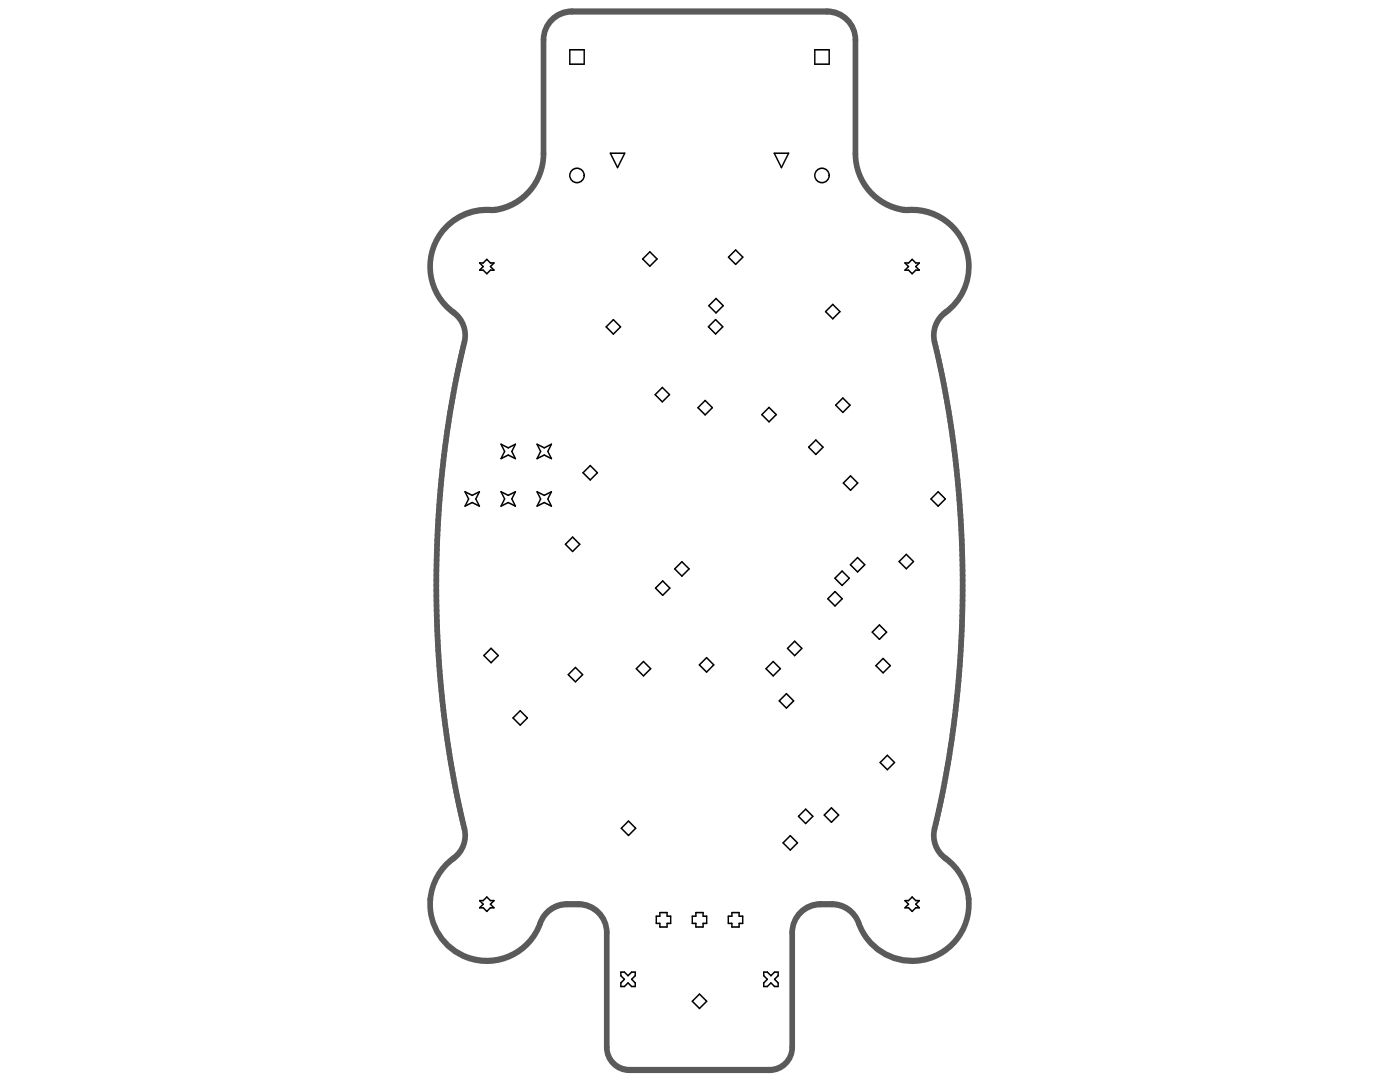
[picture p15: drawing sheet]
<svg xmlns="http://www.w3.org/2000/svg" width="279mm" height="216mm" viewBox="0 0 279 216" stroke-linecap="round" stroke-linejoin="round" font-family="sans-serif">
<path d="M85.9 179.5h.1M193.3 179.4a11.8 11.8 0 0 0-5.3-8.7 5.9 5.9 0 0 1-1.3-6.3 214.3 214.3 0 0 0-.3-97 6.1 6.1 0 0 1 3.1-5.7 11.3 11.3 0 0 0 2.9-13.1 11.3 11.3 0 0 0-11.7-6.7 11.3 11.3 0 0 1-10-11.2v-22.8a5.7 5.7 0 0 0-5.6-5.6h-51a5.7 5.7 0 0 0-5.6 5.6v22.8a11.1 11.1 0 0 1-11.7 11.2 11.4 11.4 0 0 0-10.6 8.4 11.4 11.4 0 0 0 5 12.6 5.9 5.9 0 0 1 1.3 6.3 214.3 214.3 0 0 0 .3 97 6 6 0 0 1-3.1 5.7 11.3 11.3 0 0 0-3.8 7.6M193.3 179.4a11.4 11.4 0 0 1-9.3 12.2 11.4 11.4 0 0 1-12.9-8.1 5.7 5.7 0 0 0-5.1-3.1 7.8 7.8 0 0 0-5.6 1.1 5.6 5.6 0 0 0-2.3 4.6v22.9a4.5 4.5 0 0 1-4.5 4.5h-28a4.5 4.5 0 0 1-4.5-4.5v-22.9a5.7 5.7 0 0 0-5.7-5.7 8.3 8.3 0 0 0-5.2 .9 6.8 6.8 0 0 0-2.9 4.1 11.3 11.3 0 0 1-13.2 5.9 11.3 11.3 0 0 1-8.2-11.8M193.3 179.4h.1" fill="none" stroke="#5a5a5a" stroke-width="1.2"/>
<g fill="none" stroke="#000" stroke-width=".3">
<path d="M113.7 9.9h2.9v2.9h-2.9zM162.6 9.9h2.9v2.9h-2.9zM121.8 30.6h2.9l-1.5 2.8zM154.5 30.6h2.9l-1.4 2.8zM95.7 52.5h.7l.8-.7 .7 .7h.7l-.7 .7 .7 .7h-.7l-.7 .7-.8-.7h-.7l.7-.7zM128.3 51.7l1.4-1.5 1.4 1.5-1.4 1.4zM145.4 51.3l1.4-1.4 1.5 1.4-1.5 1.5zM180.6 52.5h.7l.7-.7 .8 .7h.7l-.7 .7 .7 .7h-.7l-.8 .7-.7-.7h-.7l.7-.7zM121 65.2l1.4-1.4 1.4 1.4-1.4 1.5zM130.7 78.7l1.5-1.4 1.4 1.4-1.4 1.5zM141.4 65.2l1.4-1.4 1.4 1.4-1.4 1.4zM141.5 61l1.4-1.4 1.4 1.4-1.4 1.4z"/>
<path d="M164.8 62.2l1.4-1.5 1.4 1.5-1.4 1.4zM92.8 98.1l1.4 .7 1.5-.7-.7 1.5 .7 1.4-1.5-.7-1.4 .7 .7-1.4zM100 88.6l1.4 .8 1.5-.8-.8 1.5 .8 1.4-1.5-.7-1.4 .7 .7-1.4zM100 98.1l1.4 .7 1.5-.7-.8 1.5 .8 1.4-1.5-.7-1.4 .7 .7-1.4zM107.2 88.6l1.4 .8 1.5-.8-.8 1.5 .8 1.4-1.5-.7-1.4 .7 .7-1.4zM107.2 98.1l1.4 .7 1.5-.7-.8 1.5 .8 1.4-1.5-.7-1.4 .7 .7-1.4zM116.4 94.3l1.4-1.4 1.4 1.4-1.4 1.5zM139.3 81.3l1.4-1.4 1.5 1.4-1.5 1.5zM152 82.7l1.5-1.4 1.4 1.4-1.4 1.5zM161.4 89.2l1.4-1.4 1.5 1.4-1.5 1.5zM166.8 80.9l1.4-1.5 1.4 1.5-1.4 1.4zM168.3 96.4l1.4-1.4 1.5 1.4-1.5 1.4z"/>
<path d="M185.8 99.6l1.4-1.5 1.5 1.5-1.5 1.4zM112.8 108.6l1.5-1.4 1.4 1.4-1.4 1.4zM130.8 117.4l1.5-1.5 1.4 1.5-1.4 1.4zM134.7 113.5l1.4-1.4 1.4 1.4-1.4 1.5zM165.2 119.5l1.4-1.5 1.5 1.5-1.5 1.4zM166.6 115.4l1.5-1.5 1.4 1.5-1.4 1.4zM169.7 112.7l1.4-1.4 1.5 1.4-1.5 1.4zM179.4 112.1l1.5-1.5 1.4 1.5-1.4 1.4zM96.6 130.8l1.4-1.4 1.4 1.4-1.4 1.4zM113.4 134.6l1.4-1.4 1.5 1.4-1.5 1.5zM127 133.4l1.4-1.4 1.5 1.4-1.5 1.5zM139.6 132.7l1.4-1.5 1.4 1.5-1.4 1.4z"/>
<path d="M152.9 133.4l1.4-1.4 1.4 1.4-1.4 1.5zM155.5 139.8l1.4-1.4 1.5 1.4-1.5 1.5zM157.2 129.4l1.4-1.4 1.4 1.4-1.4 1.4zM174.1 126.1l1.4-1.4 1.4 1.4-1.4 1.5zM174.8 132.8l1.4-1.4 1.5 1.4-1.5 1.5zM102.4 143.3l1.4-1.5 1.5 1.5-1.5 1.4zM175.7 152.1l1.4-1.4 1.4 1.4-1.4 1.5zM95.7 179.7h.7l.8-.7 .7 .7h.7l-.7 .7 .7 .7h-.7l-.7 .8-.8-.8h-.7l.7-.7zM124 165.3l1.4-1.5 1.5 1.5-1.5 1.4zM156.3 168.2l1.4-1.5 1.5 1.5-1.5 1.4zM159.4 162.9l1.4-1.4 1.4 1.4-1.4 1.4zM164.5 162.6l1.4-1.4 1.5 1.4-1.5 1.5z"/>
<path d="M180.6 179.7h.7l.7-.7 .8 .7h.7l-.7 .7 .7 .7h-.7l-.8 .8-.7-.8h-.7l.7-.7zM123.9 194h.7l.7 .7 .8-.7h.7v.7l-.7 .7 .7 .7v.7h-.7l-.8-.7-.7 .7h-.7v-.7l.7-.7-.7-.7zM131 182.8h.7v-.7h1.4v.7h.7v1.5h-.7v.7h-1.4v-.7h-.7zM138.2 182.8h.7v-.7h1.4v.7h.7v1.5h-.7v.7h-1.4v-.7h-.7zM138.2 199.8l1.4-1.4 1.4 1.4-1.4 1.4zM145.3 182.8h.8v-.7h1.4v.7h.7v1.5h-.7v.7h-1.4v-.7h-.8zM152.4 194h.7l.8 .7 .7-.7h.7v.7l-.7 .7 .7 .7v.7h-.7l-.7-.7-.8 .7h-.7v-.7l.7-.7-.7-.7z"/>
<circle cx="115.2" cy="35" r="1.44"/>
<circle cx="164" cy="35" r="1.44"/>
</g>
</svg>
